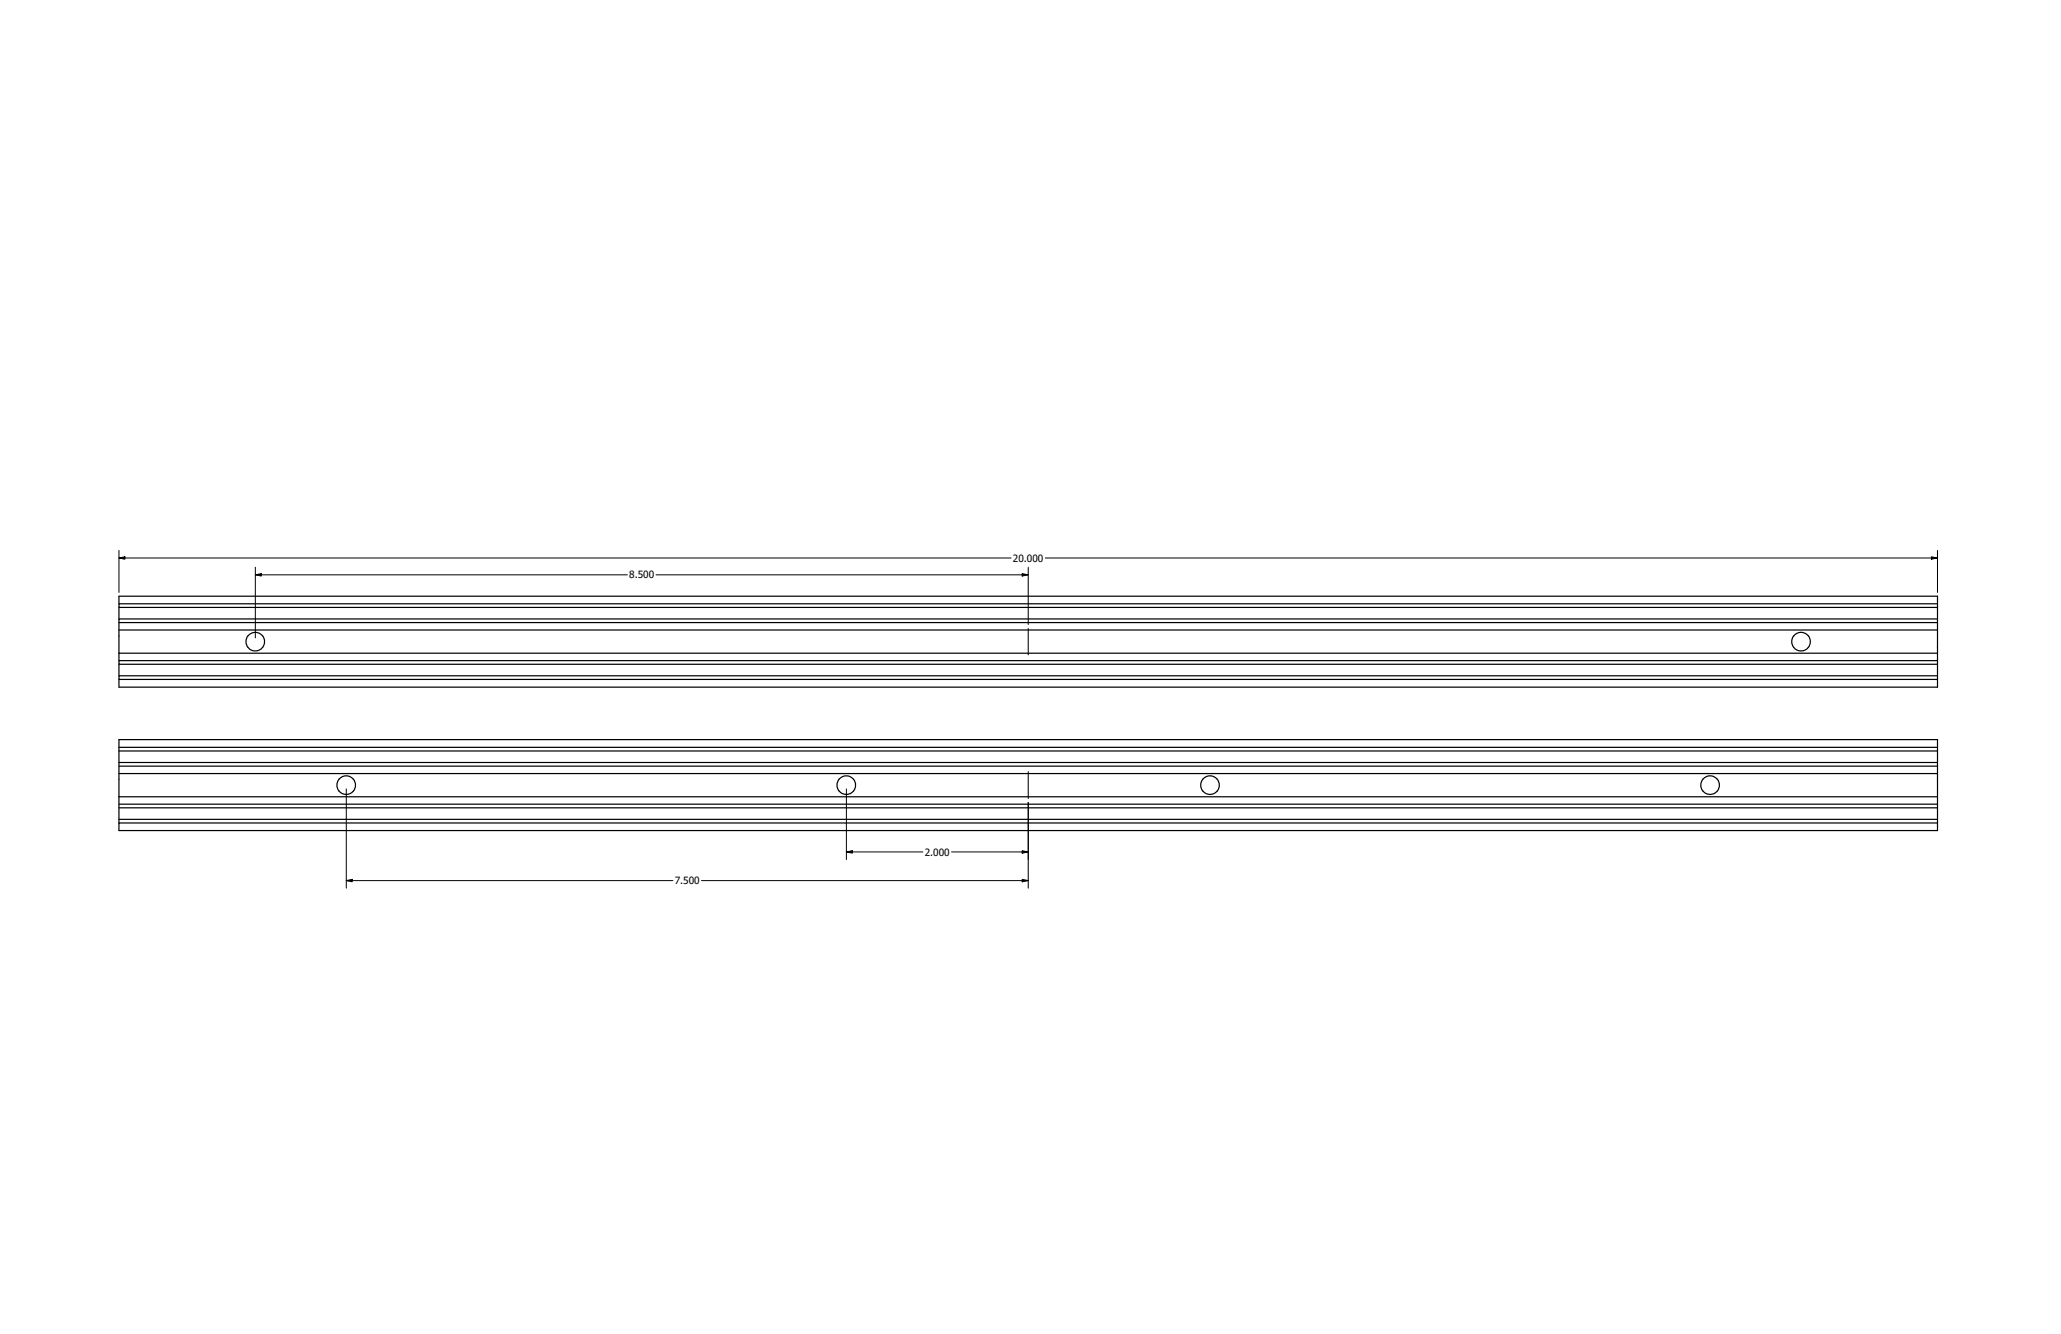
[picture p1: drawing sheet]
<svg xmlns="http://www.w3.org/2000/svg" width="864mm" height="559mm" viewBox="0 0 864 559" stroke-linecap="round" stroke-linejoin="round" font-family="sans-serif">
<defs><g id="words">
<g font-size="4.2">
<text x="424.4" y="235.3">20.000</text>
<text x="263.7" y="242.3">8.500</text>
<text x="387.5" y="358.4">2.000</text>
<text x="282.7" y="370.4">7.500</text>
</g>
</g></defs>
<!-- layer: Visible (ANSI) -->
<g fill="none" stroke="#000" stroke-width=".51">
<path d="M49.8 252.9v-3.2h762v23.9M49.8 254.4v4.9M811.8 259.3h-762v1.5h762M811.8 252.9h-762v1.5h762M49.8 260.8v12.8M49.8 273.6v3.1M49.8 278.3v4.8M49.8 263.9h762M49.8 273.6h762M811.8 276.7h-762v1.6h762M811.8 273.6v14.2h-762v-3.2M811.8 283.1h-762v1.5h762"/>
<path d="M49.8 313.1h762M49.8 314.6h762M49.8 319.4h762M49.8 333.8v-24h762v24M49.8 333.8v10.9M49.8 320.9h762M49.8 324h762M49.8 333.8h762M49.8 336.9h762M49.8 338.4h762M811.8 333.8v14.1h-762v-3.2h762M49.8 343.2h762"/>
<circle cx="107" cy="268.8" r="3.9"/>
<circle cx="754.7" cy="268.8" r="3.9"/>
<circle cx="145.1" cy="328.9" r="3.9"/>
<circle cx="354.6" cy="328.9" r="3.9"/>
<circle cx="507" cy="328.9" r="3.9"/>
<circle cx="716.6" cy="328.9" r="3.9"/>
</g>
<!-- layer: Centerline (ANSI) -->
<path d="M430.8 263.2v11.1M430.8 323.2v11.3" fill="none" stroke="#000" stroke-width=".42"/>
<!-- layer: Dimension (ANSI) -->
<g fill="none" stroke="#000" stroke-width=".42">
<path d="M49.8 233.7l2.5-.5v1.1zM49.8 233.7h373.9M49.8 230.6v17.6M107 237.6v29.6M430.8 237.6v24M438 233.7h373.8M809.3 233.2l2.5 .5-2.5 .6zM811.8 230.6v17.6M107 240.8l2.5-.5v1zM107 240.8h155.9M274.9 240.8h155.9M428.3 240.3l2.5 .5-2.5 .5z"/>
<path d="M145.1 330.5v41.5M354.6 330.5v29.5M430.8 336.1v35.9M354.6 356.9l2.5-.5v1zM354.6 356.9h32.1M398.7 356.9h32.1M428.3 356.4l2.5 .5-2.5 .5zM145.1 368.9l2.5-.5v1zM145.1 368.9h136.8M293.9 368.9h136.9M428.3 368.4l2.5 .5-2.5 .5z"/>
</g>
<g fill="#000">
<path d="M49.8 233.7l2.5-.5v1.1z" fill-rule="evenodd"/>
<path d="M809.3 233.2l2.5 .5-2.5 .6z" fill-rule="evenodd"/>
<path d="M107 240.8l2.5-.5v1z" fill-rule="evenodd"/>
<path d="M428.3 240.3l2.5 .5-2.5 .5z" fill-rule="evenodd"/>
<path d="M354.6 356.9l2.5-.5v1z" fill-rule="evenodd"/>
<path d="M428.3 356.4l2.5 .5-2.5 .5z" fill-rule="evenodd"/>
<path d="M145.1 368.9l2.5-.5v1z" fill-rule="evenodd"/>
<path d="M428.3 368.4l2.5 .5-2.5 .5z" fill-rule="evenodd"/>
</g>
<use href="#words"/>
</svg>
